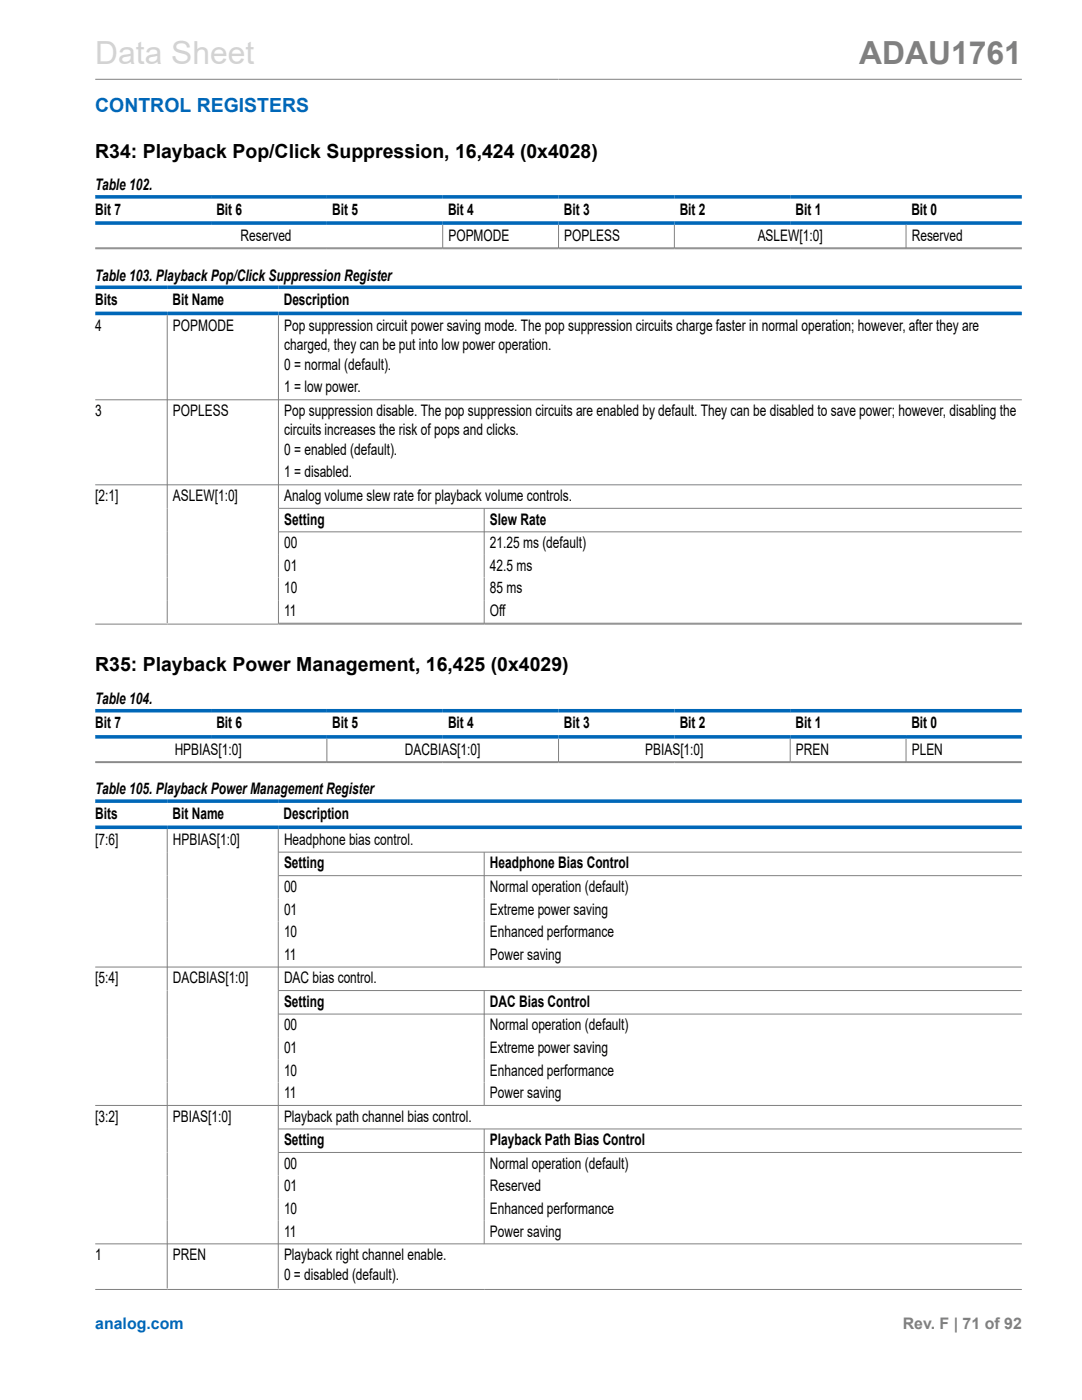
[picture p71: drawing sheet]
<svg xmlns="http://www.w3.org/2000/svg" width="216mm" height="279mm" viewBox="0 0 216 279" stroke-linecap="round" stroke-linejoin="round" font-family="sans-serif">
<defs><g id="words">
<text font-size="6.3" fill="#d3d3d3" x="19" y="12.7">Data Sheet</text>
<text font-size="6.3" fill="#808080" x="171.4" y="12.7">ADAU1761</text>
<text font-size="3.9" fill="#0067b8" x="19" y="22.3">CONTROL REGISTERS</text>
<g font-size="3.9">
<text x="19" y="31.4">R34: Playback Pop/Click Suppression, 16,424 (0x4028)</text>
<text x="19" y="134">R35: Playback Power Management, 16,425 (0x4029)</text>
</g>
<g font-size="3.2">
<text x="19" y="37.9">Table 102.</text>
<text x="19" y="42.8">Bit 7</text>
<text x="43.2" y="42.8">Bit 6</text>
<text x="66.3" y="42.8">Bit 5</text>
<text x="89.4" y="42.8">Bit 4</text>
<text x="112.5" y="42.8">Bit 3</text>
<text x="135.6" y="42.8">Bit 2</text>
<text x="158.7" y="42.8">Bit 1</text>
<text x="181.8" y="42.8">Bit 0</text>
<text x="48" y="48">Reserved</text>
<text x="89.5" y="48">POPMODE</text>
<text x="112.6" y="48">POPLESS</text>
<text x="151.2" y="48">ASLEW[1:0]</text>
<text x="181.9" y="48">Reserved</text>
<text x="19" y="56">Table 103. Playback Pop/Click Suppression Register</text>
<text x="19" y="60.9">Bits</text>
<text x="34.4" y="60.9">Bit Name</text>
<text x="56.6" y="60.9">Description</text>
<text x="19" y="66.1">4</text>
<text x="34.5" y="66.1">POPMODE</text>
<text x="56.7" y="66.1">Pop suppression circuit power saving mode. The pop suppression circuits charge faster in normal operation; however, after they are</text>
<text x="56.7" y="69.9">charged, they can be put into low power operation.</text>
<text x="56.7" y="73.9">0 = normal (default).</text>
<text x="19" y="83">3</text>
<text x="34.5" y="83">POPLESS</text>
<text x="56.7" y="78.1">1 = low power.</text>
<text x="56.7" y="83">Pop suppression disable. The pop suppression circuits are enabled by default. They can be disabled to save power; however, disabling the</text>
<text x="56.7" y="86.9">circuits increases the risk of pops and clicks.</text>
<text x="56.7" y="90.9">0 = enabled (default).</text>
<text x="56.7" y="95.1">1 = disabled.</text>
<text x="19" y="100">[2:1]</text>
<text x="34.5" y="100">ASLEW[1:0]</text>
<text x="56.7" y="100">Analog volume slew rate for playback volume controls.</text>
<text x="56.7" y="104.7">Setting</text>
<text x="97.8" y="104.7">Slew Rate</text>
<text x="56.7" y="109.4">00</text>
<text x="56.7" y="113.9">01</text>
<text x="97.8" y="109.4">21.25 ms (default)</text>
<text x="97.8" y="113.9">42.5 ms</text>
<text x="56.7" y="118.4">10</text>
<text x="97.8" y="118.4">85 ms</text>
<text x="56.7" y="122.9">11</text>
<text x="97.8" y="122.9">Off</text>
<text x="19" y="140.5">Table 104.</text>
<text x="19" y="145.4">Bit 7</text>
<text x="43.2" y="145.4">Bit 6</text>
<text x="66.3" y="145.4">Bit 5</text>
<text x="89.4" y="145.4">Bit 4</text>
<text x="112.5" y="145.4">Bit 3</text>
<text x="135.6" y="145.4">Bit 2</text>
<text x="158.7" y="145.4">Bit 1</text>
<text x="181.8" y="145.4">Bit 0</text>
<text x="34.9" y="150.6">HPBIAS[1:0]</text>
<text x="80.8" y="150.6">DACBIAS[1:0]</text>
<text x="128.7" y="150.6">PBIAS[1:0]</text>
<text x="158.8" y="150.6">PREN</text>
<text x="181.9" y="150.6">PLEN</text>
<text x="19" y="158.5">Table 105. Playback Power Management Register</text>
<text x="19" y="163.4">Bits</text>
<text x="34.4" y="163.4">Bit Name</text>
<text x="56.6" y="163.4">Description</text>
<text x="19" y="168.6">[7:6]</text>
<text x="34.5" y="168.6">HPBIAS[1:0]</text>
<text x="56.7" y="168.6">Headphone bias control.</text>
<text x="56.7" y="173.3">Setting</text>
<text x="97.8" y="173.3">Headphone Bias Control</text>
<text x="56.7" y="178">00</text>
<text x="97.8" y="178">Normal operation (default)</text>
<text x="56.7" y="182.5">01</text>
<text x="97.8" y="182.5">Extreme power saving</text>
<text x="56.7" y="187">10</text>
<text x="56.7" y="191.6">11</text>
<text x="97.8" y="187">Enhanced performance</text>
<text x="97.8" y="191.6">Power saving</text>
<text x="19" y="196.3">[5:4]</text>
<text x="34.5" y="196.3">DACBIAS[1:0]</text>
<text x="56.7" y="196.3">DAC bias control.</text>
<text x="56.7" y="200.9">Setting</text>
<text x="97.8" y="200.9">DAC Bias Control</text>
<text x="56.7" y="205.6">00</text>
<text x="97.8" y="205.6">Normal operation (default)</text>
<text x="56.7" y="210.2">01</text>
<text x="56.7" y="214.7">10</text>
<text x="97.8" y="210.2">Extreme power saving</text>
<text x="97.8" y="214.7">Enhanced performance</text>
<text x="56.7" y="219.2">11</text>
<text x="97.8" y="219.2">Power saving</text>
<text x="19" y="223.9">[3:2]</text>
<text x="34.5" y="223.9">PBIAS[1:0]</text>
<text x="56.7" y="223.9">Playback path channel bias control.</text>
<text x="56.7" y="228.6">Setting</text>
<text x="56.7" y="233.3">00</text>
<text x="97.8" y="228.6">Playback Path Bias Control</text>
<text x="97.8" y="233.3">Normal operation (default)</text>
<text x="56.7" y="237.8">01</text>
<text x="97.8" y="237.8">Reserved</text>
<text x="56.7" y="242.3">10</text>
<text x="97.8" y="242.3">Enhanced performance</text>
<text x="19" y="251.5">1</text>
<text x="34.5" y="251.5">PREN</text>
<text x="56.7" y="246.8">11</text>
<text x="56.7" y="251.5">Playback right channel enable.</text>
<text x="97.8" y="246.8">Power saving</text>
<text x="56.7" y="255.5">0 = disabled (default).</text>
</g>
<text font-size="3.2" fill="#0067b8" x="19" y="265.3">analog.com</text>
<text font-size="3.2" fill="#808080" x="180.1" y="265.3">Rev. F | 71 of 92</text>
</g></defs>
<g fill="none" stroke="#808080" stroke-width=".2">
<path d="M19 15.8h184.9M19 49.5h184.9M19 49.6h184.9M88.3 44.9v4.7M111.5 44.9v4.7M134.6 44.9v4.7M180.8 44.9v4.7M19 79.8h184.9M33.4 62.9v61.5M55.6 62.9v61.6M19 96.8h184.9M55.6 101.4h148.3"/>
<path d="M55.6 106.1h148.3M96.6 101.4v23.1M19 124.6h184.9M55.5 124.4h148.4M19 152h184.9M19 152.2h184.9M65.2 147.4v4.7M111.5 147.4v4.7M157.7 147.4v4.7M180.8 147.4v4.7M33.4 165.5v91.7M55.5 165.5v91.7"/>
<path d="M55.5 170.1h148.4M55.5 174.8h148.4M96.6 170.1v23M19 193h184.9M55.5 197.7h148.4M96.6 197.7v23M55.5 202.4h148.4M19 220.6h184.9M55.5 225.3h148.4M55.5 230h148.4M96.6 225.3v23M19 248.2h184.9"/>
<path d="M19 257.3h184.9"/>
</g>
<path d="M19 39.3h184.9M19 44.5h184.9M19 57.3h184.9M19 62.6h184.9M19 141.8h184.9M19 147.1h184.9M19 159.9h184.9M19 165.1h184.9" fill="none" stroke="#0067b8" stroke-width=".71"/>
<use href="#words"/>
</svg>
